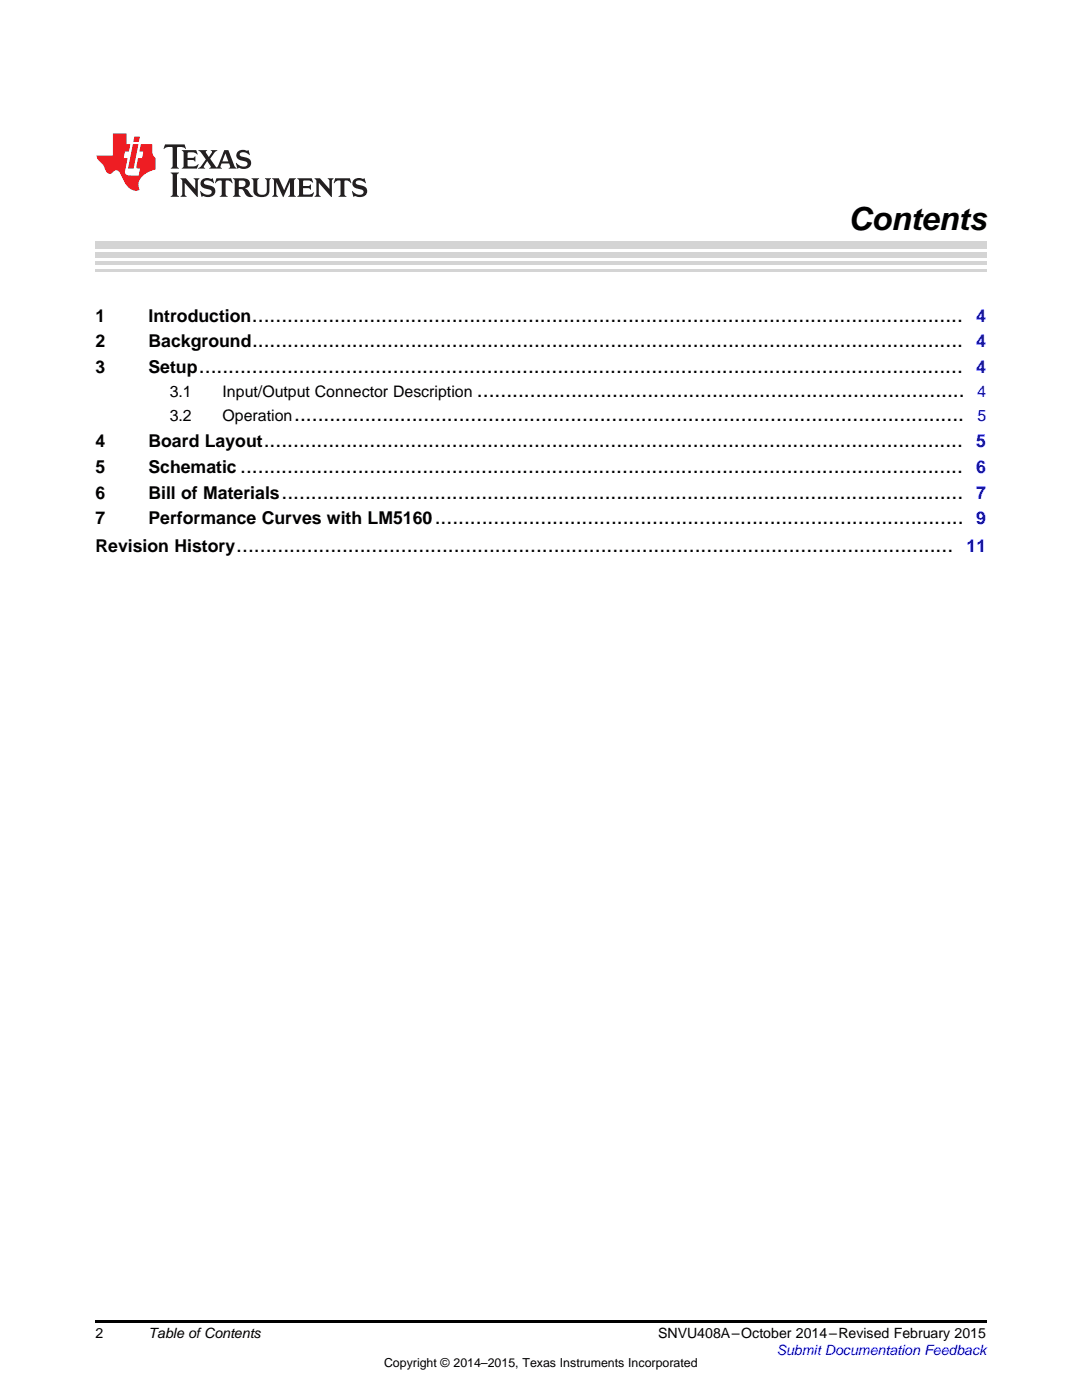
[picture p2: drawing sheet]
<svg xmlns="http://www.w3.org/2000/svg" width="216mm" height="279mm" viewBox="0 0 216 279" stroke-linecap="round" stroke-linejoin="round" font-family="sans-serif">
<defs><g id="words">
<text font-size="6.3" x="169.3" y="46">Contents</text>
<g font-size="4.2">
<text x="50.3" y="64.2">.........................................................................................................................</text>
<text x="50.3" y="69.3">.........................................................................................................................</text>
<text x="39.7" y="74.5">..................................................................................................................................</text>
<text x="95.2" y="79.3">...................................................................................</text>
<text x="52.6" y="89.2">.......................................................................................................................</text>
<text x="58.7" y="84.1">..................................................................................................................</text>
<text x="47.9" y="94.4">...........................................................................................................................</text>
<text x="56.2" y="99.5">....................................................................................................................</text>
<text x="86.7" y="104.7">..........................................................................................</text>
<text x="47.2" y="110.2">..........................................................................................................................</text>
</g>
<g font-size="3.5">
<text x="19" y="64.2">1</text>
<text x="29.6" y="64.2">Introduction</text>
<text x="19" y="69.3">2</text>
<text x="29.6" y="69.3">Background</text>
<text x="19" y="74.5">3</text>
<text x="29.6" y="74.5">Setup</text>
<text x="19" y="89.2">4</text>
<text x="29.6" y="89.2">Board Layout</text>
<text x="19" y="94.4">5</text>
<text x="29.6" y="94.4">Schematic</text>
<text x="19" y="99.5">6</text>
<text x="29.6" y="99.5">Bill of Materials</text>
<text x="19" y="104.7">7</text>
<text x="29.6" y="104.7">Performance Curves with LM5160</text>
<text x="19" y="110.2">Revision History</text>
</g>
<g font-size="3.5" fill="#00f">
<text x="194.8" y="64.2">4</text>
<text x="194.8" y="69.3">4</text>
<text x="194.8" y="74.5">4</text>
<text x="194.8" y="89.2">5</text>
<text x="194.8" y="94.4">6</text>
<text x="194.8" y="99.5">7</text>
<text x="194.8" y="104.7">9</text>
<text x="192.9" y="110.2">11</text>
</g>
<g font-size="3.2">
<text x="33.9" y="79.3">3.1</text>
<text x="44.4" y="79.3">Input/Output Connector Description</text>
<text x="33.9" y="84.1">3.2</text>
<text x="44.4" y="84.1">Operation</text>
</g>
<g font-size="3.2" fill="#00f">
<text x="195" y="79.3">4</text>
<text x="195" y="84.1">5</text>
</g>
<g font-size="2.8">
<text x="19" y="267">2</text>
<text x="29.6" y="267.1">Table ofContents</text>
<text x="131.3" y="267.1">SNVU408A–October 2014–Revised February 2015</text>
</g>
<text font-size="2.8" fill="#00f" x="155" y="270.4">Submit Documentation Feedback</text>
<text font-size="2.5" x="76.6" y="272.7">Copyright © 2014–2015, Texas Instruments Incorporated</text>
</g></defs>
<path d="M19 263.5h177.8v.6h-177.8z" fill="#000"/>
<path d="M19 54h177.8" fill="none" stroke="#d4d4d4" stroke-width=".42"/>
<g fill="#d4d4d4">
<path d="M19 52.1h177.8v.7h-177.8z"/>
<path d="M19 50.3h177.8v1.1h-177.8z"/>
<path d="M19 48.2h177.8v1.4h-177.8z"/>
</g>
<path d="M32.9 28.8l-.3 .9 .1 .1a1.64 1.64 0 0 1 1.7-.4l.1 3.7-.4 .6h1.6l-.4-.6v-3.5v-.2l.4-.1a1.36 1.36 0 0 1 1.3 .5l.1-.1-.3-.9zM36.3 30l.3 .3v.3v2.5v.2l-.3 .4h3l.3-.9-.1-.1a1.87 1.87 0 0 1-2 .4l-.1-1.2 1.2 .1 .4 .2v-1l-.4 .3h-1.2l.1-1 .2-.1a1.66 1.66 0 0 1 1.7 .5l.1-.1-.3-.8zM39.6 30l1.5 1.8-.9 1.3-.7 .6h1.4l-.3-.4 .7-1.2 .8 1.2-.3 .4h2.5l-.3-.4 .2-.7h1.5l.2 .7-.3 .4h1.6l-.4-.6-1.2-3.1h-.8l-1.2 2.9-.4 .5-1.3-1.7 .9-1.2 .6-.5h-1.4l.3 .3-.6 1-.6-1 .2-.3zM45 30.6l.6 1.6h-1.2zM47.4 30.3a1.04 1.04 0 0 0-.2 1.1 1.04 1.04 0 0 0 1 .6l1 .3a.5 .5 0 0 1 .2 .5 .5 .5 0 0 1-.5 .4 1.76 1.76 0 0 1-1.7-.7l-.1 .1 .3 1.1 .2-.2a2.54 2.54 0 0 0 2.2-.2 1.12 1.12 0 0 0 .2-1.2 1.12 1.12 0 0 0-1-.7l-1-.2a.4 .4 0 0 1-.2-.5 .4 .4 0 0 1 .4-.3 1.6 1.6 0 0 1 1.6 .6l.1-.1-.3-.9-.3 .1-.2-.1a1.62 1.62 0 0 0-1.7 .3zM34.1 34.4l.3 .4 .1 .2v3.7l-.1 .2-.3 .4h1.6l-.3-.4-.1-.2v-3.7l.1-.2 .3-.4zM36 35.6l.4 .6v2.5l-.1 .2-.3 .4h1.2l-.3-.6v-2.2l2.6 2.8v-3.1l.3-.6h-1.2l.3 .3 .1 1.8-1.9-2.1zM40.3 35.9a1.04 1.04 0 0 0-.2 1.1 1.04 1.04 0 0 0 .9 .7l1 .2a.5 .5 0 0 1 .2 .5 .5 .5 0 0 1-.4 .4 1.76 1.76 0 0 1-1.8-.7l-.1 .1 .3 1.1 .2-.1a2.55 2.55 0 0 0 2.3-.3 1.12 1.12 0 0 0 .2-1.2 1.12 1.12 0 0 0-1-.7l-1-.2a.41 .41 0 0 1-.2-.5 .41 .41 0 0 1 .4-.3 1.6 1.6 0 0 1 1.5 .6l.1-.1-.3-.9-.2 .1-.2-.1a1.64 1.64 0 0 0-1.7 .3zM43.2 35.6l-.3 .9 .1 .1a.95 .95 0 0 1 1.2-.5v2.6v.2l-.4 .4h1.6l-.3-.4-.1-.2v-2.4l.3-.3a1.02 1.02 0 0 1 1 .6l.1-.1-.3-.9zM46.5 35.6l.3 .3v.3v2.5v.2l-.3 .4h1.5l-.3-.4-.1-1.2a.9 .9 0 0 1 1.2 .8 1.07 1.07 0 0 0 1.7 .6 1.97 1.97 0 0 1-1.1-1.2l-.5-.3a.98 .98 0 0 0 1-1 .98 .98 0 0 0-1-1zM47.7 36.1l.2-.1a.81 .81 0 0 1 1.1 .6 .64 .64 0 0 1-.7 .7h-.7zM50.2 35.6l.3 .3 .1 .3v1.9a1.59 1.59 0 0 0 2.1 1.2 1.15 1.15 0 0 0 1.1-1.3v-2.1l.3-.3h-1.2l.3 .6v1.8a.97 .97 0 0 1-.7 .9 .97 .97 0 0 1-1.1-.5l-.1-2.2 .1-.3 .3-.3zM54.3 35.6l.3 .3 .1 .3v2.5l-.4 .6h1.2l-.4-.6v-2.4l1.4 3 1.4-3v2.4l-.4 .6h1.5l-.3-.4v-.2v-2.5v-.3l.3-.3h-1.3l-1 2.4-1.1-2.4zM59.3 35.6l.3 .3 .1 .3v2.5l-.1 .2-.3 .4h3l.4-.9-.1-.1a1.88 1.88 0 0 1-2.1 .5v-1.2h1.2l.3 .3v-1.1l-.3 .3h-1.2v-1l.3-.1a1.66 1.66 0 0 1 1.6 .5l.1-.1-.3-.8zM62.8 35.6l.3 .6v2.5v.2l-.3 .4h1.2l-.4-.6v-2.2l2.6 2.8v-3.1l.3-.6h-1.1l.3 .3v1.8l-1.8-2.1zM66.9 35.6l-.3 .9 .1 .1a.95 .95 0 0 1 1.2-.5v2.6v.2l-.4 .4h1.6l-.3-.4-.1-.2v-2.4l.3-.3a1.02 1.02 0 0 1 1 .6l.1-.1-.3-.9zM70.6 35.9a1.04 1.04 0 0 0-.2 1.1 1.04 1.04 0 0 0 .9 .7l1 .2a.5 .5 0 0 1 .2 .5 .5 .5 0 0 1-.4 .4 1.75 1.75 0 0 1-1.8-.7l-.1 .1 .3 1.1 .2-.1a2.56 2.56 0 0 0 2.3-.3 1.12 1.12 0 0 0 .2-1.2 1.12 1.12 0 0 0-1-.7l-1-.2a.4 .4 0 0 1-.2-.5 .4 .4 0 0 1 .4-.3 1.6 1.6 0 0 1 1.5 .6l.1-.1-.3-.9-.2 .1-.2-.1a1.64 1.64 0 0 0-1.7 .3z" fill="#231f20"/>
<path d="M22.5 26.6v4.4h-3.2a2.57 2.57 0 0 0 1.2 1.8l.4 .7a1.22 1.22 0 0 0 1.3 1.1l.2-.1a.9 .9 0 0 1 1-.5 .9 .9 0 0 1 .7 .8l.5 1.1a2.58 2.58 0 0 0 3.3 2 2.35 2.35 0 0 1 .9-3.1l1.1-.6 1.1-.4v-2.3a1.45 1.45 0 0 1-.6-1.3v-1.4h-2.3l-.3 1.4h.8l-.2 1.4h-.9l-.3 1.5 .1 .5h.7l-.3 1.4h-1.1a1.52 1.52 0 0 1-1.7-.6l.6-2.8h-.8l.2-1.4h.8l.3-1.4h-.7v-2.2zM26.5 28.8l-1 4.8h1.2l.9-4.8zM26.8 27.3l-.2 1h1.1l.2-1z" fill="#ee1d23"/>
<use href="#words"/>
</svg>
